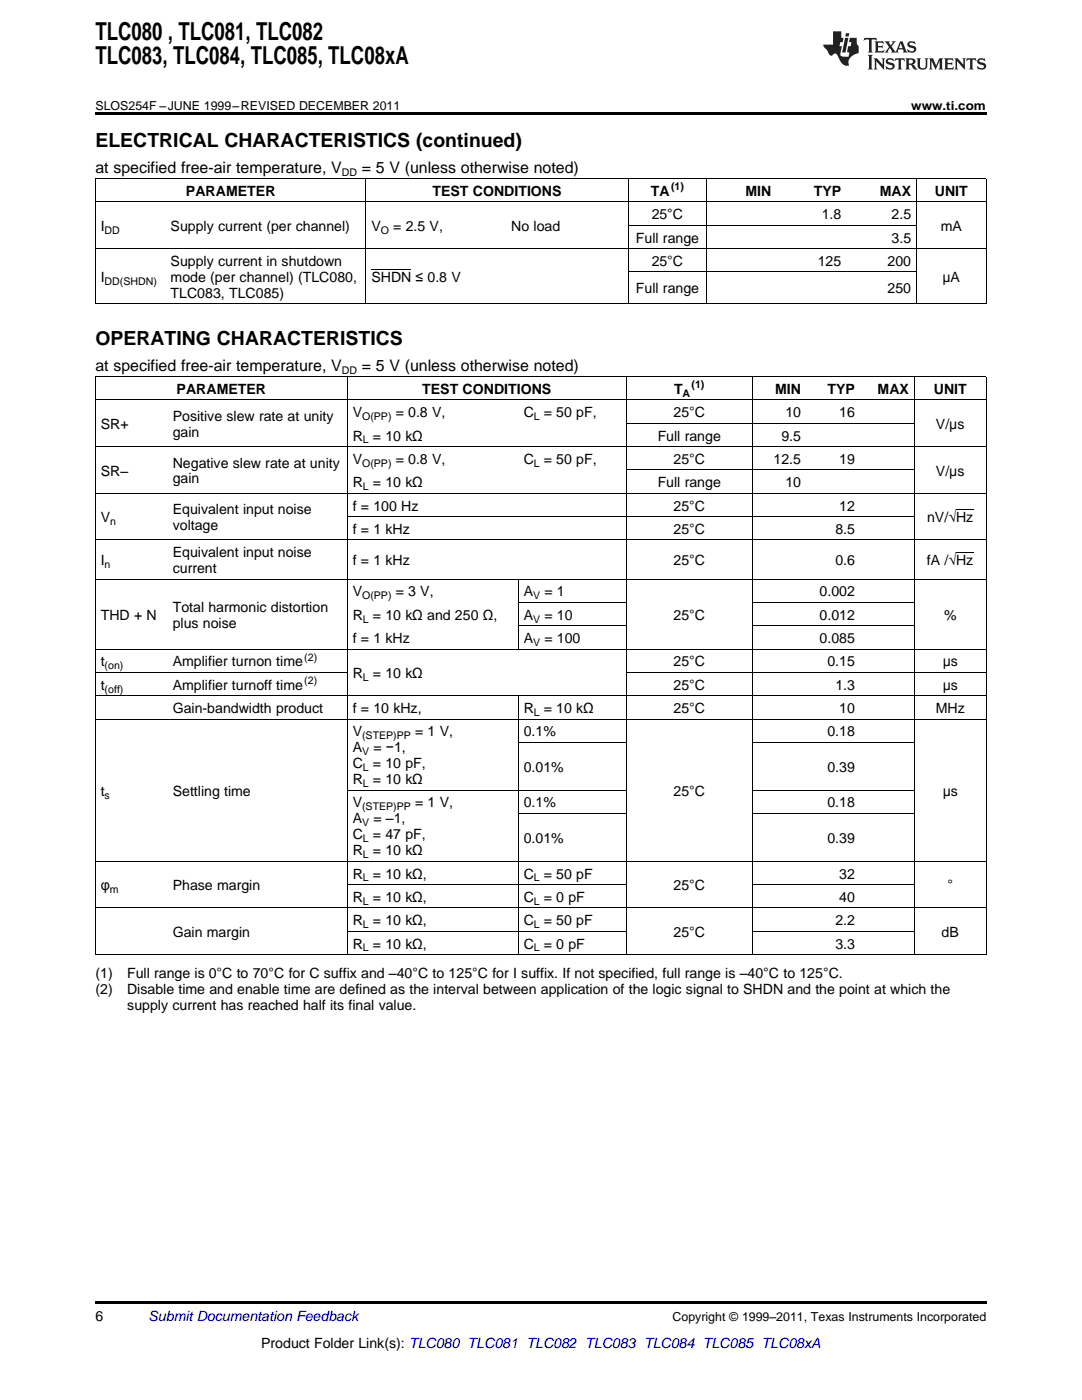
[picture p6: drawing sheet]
<svg xmlns="http://www.w3.org/2000/svg" width="216mm" height="279mm" viewBox="0 0 216 279" stroke-linecap="round" stroke-linejoin="round" font-family="sans-serif">
<defs><g id="words">
<g font-size="4.9">
<text x="19" y="7.9">TLC080 , TLC081, TLC082</text>
<text x="19" y="12.8">TLC083, TLC084, TLC085, TLC08xA</text>
</g>
<g font-size="3.9">
<text x="19" y="29.3">ELECTRICAL CHARACTERISTICS (continued)</text>
<text x="19" y="68.8">OPERATING CHARACTERISTICS</text>
</g>
<g font-size="3.2">
<text x="19" y="34.4">at specified free-air temperature, V</text>
<text x="72.2" y="34.4">= 5 V (unless otherwise noted)</text>
<text x="19" y="73.9">at specified free-air temperature, V</text>
<text x="72.2" y="73.9">= 5 V (unless otherwise noted)</text>
</g>
<g font-size="2.8">
<text x="37.1" y="39.1">PARAMETER</text>
<text x="86.3" y="39.1">TEST CONDITIONS</text>
<text x="129.9" y="39.1">TA</text>
<text x="148.7" y="39.1">MIN</text>
<text x="162.4" y="39.1">TYP</text>
<text x="175.5" y="39.1">MAX</text>
<text x="186.5" y="39.1">UNIT</text>
<text x="20.1" y="46.1">I</text>
<text x="34" y="46.1">Supply current (per channel)</text>
<text x="74.1" y="46.1">V</text>
<text x="78.5" y="46.1">= 2.5 V,</text>
<text x="102" y="46.1">No load</text>
<text x="130" y="43.7">25°C</text>
<text x="164" y="43.7">1.8</text>
<text x="177.9" y="43.7">2.5</text>
<text x="187.7" y="46.1">mA</text>
<text x="34" y="53.1">Supply current in shutdown</text>
<text x="126.9" y="48.4">Full range</text>
<text x="130" y="53.1">25°C</text>
<text x="163.2" y="53.1">125</text>
<text x="177.1" y="53.1">200</text>
<text x="177.9" y="48.4">3.5</text>
<text x="20.1" y="56.2">I</text>
<text x="34" y="56.2">mode (per channel) (TLC080,</text>
<text x="34" y="59.4">TLC083, TLC085)</text>
<text x="74.1" y="56.2">SHDN ≤ 0.8 V</text>
<text x="126.9" y="58.6">Full range</text>
<text x="177.1" y="58.6">250</text>
<text x="188.1" y="56.2">µA</text>
<text x="34.5" y="84">Positive slew rate at unity</text>
<text x="35.2" y="78.6">PARAMETER</text>
<text x="70.4" y="83.3">V</text>
<text x="79" y="83.3">= 0.8 V,</text>
<text x="84.2" y="78.6">TEST CONDITIONS</text>
<text x="104.5" y="83.3">C</text>
<text x="108.5" y="83.3">= 50 pF,</text>
<text x="134.4" y="83.3">25°C</text>
<text x="134.5" y="78.6">T</text>
<text x="154.7" y="78.6">MIN</text>
<text x="156.7" y="83.3">10</text>
<text x="165.1" y="78.6">TYP</text>
<text x="167.5" y="83.3">16</text>
<text x="175.1" y="78.6">MAX</text>
<text x="186.3" y="78.6">UNIT</text>
<text x="20.1" y="85.6">SR+</text>
<text x="34.5" y="87.2">gain</text>
<text x="70.4" y="87.9">R</text>
<text x="74.4" y="87.9">= 10 kΩ</text>
<text x="131.2" y="87.9">Full range</text>
<text x="155.9" y="87.9">9.5</text>
<text x="186.8" y="85.6">V/µs</text>
<text x="20.1" y="94.9">SR–</text>
<text x="34.5" y="93.3">Negative slew rate at unity</text>
<text x="70.4" y="92.6">V</text>
<text x="79" y="92.6">= 0.8 V,</text>
<text x="104.5" y="92.6">C</text>
<text x="108.5" y="92.6">= 50 pF,</text>
<text x="134.4" y="92.6">25°C</text>
<text x="154.3" y="92.6">12.5</text>
<text x="167.5" y="92.6">19</text>
<text x="186.8" y="94.9">V/µs</text>
<text x="34.5" y="96.5">gain</text>
<text x="70.4" y="97.2">R</text>
<text x="70.4" y="101.9">f = 100 Hz</text>
<text x="74.4" y="97.2">= 10 kΩ</text>
<text x="131.2" y="97.2">Full range</text>
<text x="134.4" y="101.9">25°C</text>
<text x="156.7" y="97.2">10</text>
<text x="167.5" y="101.9">12</text>
<text x="20.1" y="104.2">V</text>
<text x="34.5" y="102.6">Equivalent input noise</text>
<text x="34.5" y="105.8">voltage</text>
<text x="70.4" y="106.5">f = 1 kHz</text>
<text x="134.4" y="106.5">25°C</text>
<text x="166.7" y="106.5">8.5</text>
<text x="185" y="104.2">nV/√Hz</text>
<text x="20.1" y="112.8">I</text>
<text x="34.5" y="111.2">Equivalent input noise</text>
<text x="70.4" y="112.8">f = 1 kHz</text>
<text x="134.4" y="112.8">25°C</text>
<text x="166.7" y="112.8">0.6</text>
<text x="185" y="112.8">fA /√Hz</text>
<text x="34.5" y="114.4">current</text>
<text x="70.4" y="119">V</text>
<text x="79" y="119">= 3 V,</text>
<text x="104.5" y="119">A</text>
<text x="108.6" y="119">= 1</text>
<text x="163.5" y="119">0.002</text>
<text x="20.1" y="123.7">THD + N</text>
<text x="34.5" y="122.1">Total harmonic distortion</text>
<text x="34.5" y="125.3">plus noise</text>
<text x="70.4" y="123.7">R</text>
<text x="74.4" y="123.7">= 10 kΩ and 250 Ω,</text>
<text x="104.5" y="123.7">A</text>
<text x="108.6" y="123.7">= 10</text>
<text x="134.4" y="123.7">25°C</text>
<text x="163.5" y="123.7">0.012</text>
<text x="188.4" y="123.7">%</text>
<text x="70.4" y="128.3">f = 1 kHz</text>
<text x="104.5" y="128.3">A</text>
<text x="108.6" y="128.3">= 100</text>
<text x="163.5" y="128.3">0.085</text>
<text x="20.1" y="133">t</text>
<text x="20.1" y="137.7">t</text>
<text x="34.5" y="133">Amplifier turnon time</text>
<text x="34.5" y="137.7">Amplifier turnoff time</text>
<text x="70.4" y="135.3">R</text>
<text x="74.4" y="135.3">= 10 kΩ</text>
<text x="134.4" y="133">25°C</text>
<text x="134.4" y="137.7">25°C</text>
<text x="165.1" y="133">0.15</text>
<text x="166.7" y="137.7">1.3</text>
<text x="188.1" y="133">µs</text>
<text x="188.1" y="137.7">µs</text>
<text x="34.5" y="142.3">Gain-bandwidth product</text>
<text x="70.4" y="142.3">f = 10 kHz,</text>
<text x="104.5" y="142.3">R</text>
<text x="108.5" y="142.3">= 10 kΩ</text>
<text x="134.4" y="142.3">25°C</text>
<text x="167.5" y="142.3">10</text>
<text x="186.7" y="142.3">MHz</text>
<text x="70.4" y="147">V</text>
<text x="82.8" y="147">= 1 V,</text>
<text x="104.5" y="147">0.1%</text>
<text x="165.1" y="147">0.18</text>
<text x="70.4" y="150.1">A</text>
<text x="70.4" y="153.3">C</text>
<text x="74.4" y="153.3">= 10 pF,</text>
<text x="74.5" y="150.1">= −1,</text>
<text x="104.5" y="154.1">0.01%</text>
<text x="165.1" y="154.1">0.39</text>
<text x="20.1" y="158.8">t</text>
<text x="34.5" y="158.8">Settling time</text>
<text x="70.4" y="156.5">R</text>
<text x="70.4" y="161.1">V</text>
<text x="74.4" y="156.5">= 10 kΩ</text>
<text x="82.8" y="161.1">= 1 V,</text>
<text x="104.5" y="161.1">0.1%</text>
<text x="134.4" y="158.8">25°C</text>
<text x="165.1" y="161.1">0.18</text>
<text x="188.1" y="158.8">µs</text>
<text x="70.4" y="164.3">A</text>
<text x="70.4" y="167.5">C</text>
<text x="74.4" y="167.5">= 47 pF,</text>
<text x="74.5" y="164.3">= –1,</text>
<text x="70.4" y="170.7">R</text>
<text x="74.4" y="170.7">= 10 kΩ</text>
<text x="104.5" y="168.2">0.01%</text>
<text x="165.1" y="168.2">0.39</text>
<text x="20.1" y="177.7">φ</text>
<text x="34.5" y="177.7">Phase margin</text>
<text x="70.4" y="175.3">R</text>
<text x="70.4" y="180">R</text>
<text x="74.4" y="175.3">= 10 kΩ,</text>
<text x="74.4" y="180">= 10 kΩ,</text>
<text x="104.5" y="175.3">C</text>
<text x="104.5" y="180">C</text>
<text x="108.5" y="175.3">= 50 pF</text>
<text x="108.5" y="180">= 0 pF</text>
<text x="134.4" y="177.7">25°C</text>
<text x="167.5" y="175.3">32</text>
<text x="167.5" y="180">40</text>
<text x="189.1" y="177.7">°</text>
<text x="70.4" y="184.6">R</text>
<text x="74.4" y="184.6">= 10 kΩ,</text>
<text x="104.5" y="184.6">C</text>
<text x="108.5" y="184.6">= 50 pF</text>
<text x="166.7" y="184.6">2.2</text>
<text x="34.5" y="187">Gain margin</text>
<text x="70.4" y="189.3">R</text>
<text x="74.4" y="189.3">= 10 kΩ,</text>
<text x="104.5" y="189.3">C</text>
<text x="108.5" y="189.3">= 0 pF</text>
<text x="134.4" y="187">25°C</text>
<text x="166.7" y="189.3">3.3</text>
<text x="187.9" y="187">dB</text>
<text x="19" y="195.2">(1)</text>
<text x="25.4" y="195.2">Full range is 0°C to 70°C for C suffix and –40°C to 125°C for I suffix. If not specified, full range is –40°C to 125°C.</text>
<text x="19" y="198.3">(2)</text>
<text x="25.4" y="198.3">Disable time and enable time are defined as the interval between application of the logic signal to SHDN and the point at which the</text>
<text x="25.4" y="201.5">supply current has reached half its final value.</text>
<text x="19" y="263.6">6</text>
<text x="52.1" y="269">Product Folder Link(s): TLC080 TLC081 TLC082 TLC083 TLC084 TLC085 TLC08xA</text>
</g>
<text font-size="2.8" fill="#0000c8" x="29.6" y="263.6">Submit Documentation Feedback</text>
<g font-size="2.5">
<text x="19" y="21.9">SLOS254F –JUNE 1999–REVISED DECEMBER 2011</text>
<text x="181.8" y="21.9">www.ti.com</text>
<text x="134.2" y="263.6">Copyright © 1999–2011, Texas Instruments Incorporated</text>
</g>
<g font-size="2.1">
<text x="68.2" y="35.1">DD</text>
<text x="133.9" y="38">(1)</text>
<text x="20.9" y="46.6">DD</text>
<text x="76" y="46.6">O</text>
<text x="20.9" y="56.8">DD(SHDN)</text>
<text x="68.2" y="74.6">DD</text>
<text x="138" y="77.5">(1)</text>
<text x="72.2" y="83.8">O(PP)</text>
<text x="106.5" y="83.8">L</text>
<text x="136.2" y="79.2">A</text>
<text x="72.4" y="88.5">L</text>
<text x="72.2" y="93.1">O(PP)</text>
<text x="106.5" y="93.1">L</text>
<text x="72.4" y="97.8">L</text>
<text x="22" y="104.8">n</text>
<text x="20.9" y="113.3">n</text>
<text x="72.2" y="119.6">O(PP)</text>
<text x="106.4" y="119.6">V</text>
<text x="72.4" y="124.2">L</text>
<text x="106.4" y="124.2">V</text>
<text x="60.7" y="131.9">(2)</text>
<text x="106.4" y="128.9">V</text>
<text x="20.9" y="133.6">(on)</text>
<text x="60.7" y="136.5">(2)</text>
<text x="72.4" y="135.9">L</text>
<text x="20.9" y="138.2">(off)</text>
<text x="106.5" y="142.9">L</text>
<text x="72.2" y="147.5">(STEP)PP</text>
<text x="72.2" y="150.7">V</text>
<text x="72.4" y="153.9">L</text>
<text x="20.9" y="159.4">s</text>
<text x="72.2" y="161.7">(STEP)PP</text>
<text x="72.4" y="157.1">L</text>
<text x="72.2" y="164.9">V</text>
<text x="72.4" y="168.1">L</text>
<text x="72.4" y="171.2">L</text>
<text x="21.9" y="178.2">m</text>
<text x="72.4" y="175.9">L</text>
<text x="106.5" y="175.9">L</text>
<text x="72.4" y="180.6">L</text>
<text x="72.4" y="185.2">L</text>
<text x="106.5" y="180.6">L</text>
<text x="106.5" y="185.2">L</text>
<text x="72.4" y="189.9">L</text>
<text x="106.5" y="189.9">L</text>
</g>
</g></defs>
<g fill="#231f20">
<path d="M172.5 7.6l-.1 .5 .4-.2h.6v.1v2.1l-.2 .4h.9l-.2-.4v-2.1l.1-.1h.5l.5 .2-.2-.5zM174.5 8.3l.2 .3v1.5l-.2 .4h1.8l.2-.6a1.04 1.04 0 0 1-1.3 .2v-.7h.6l.3 .2v-.6l-.3 .2h-.6v-.6l.8-.1 .4 .3-.2-.5zM176.5 8.3l.9 1.1-.9 1.1h.8l-.2-.2 .4-.7 .5 .7-.2 .2h1.5l-.2-.2 .2-.4h.9l.1 .4-.2 .2h1l-.3-.3-.7-1.9h-.5l-.9 2-.8-1 .9-1h-.8l.1 .3-.4 .5-.3-.6 .1-.2zM179.7 8.6l.4 1h-.7zM181.3 8.4a.63 .63 0 0 0-.2 .7 .63 .63 0 0 0 .6 .4l.6 .2 .1 .2a.75 .75 0 0 1-.7 .4 .75 .75 0 0 1-.6-.5l.1 .7 .1-.1a1.11 1.11 0 0 0 1.5-.6 1.13 1.13 0 0 0-1.2-.8l-.1-.4a1.04 1.04 0 0 1 1.2 .2l-.2-.5-.2 .1-.4-.2zM173.2 10.9l.2 .4v2.2l-.2 .4h1l-.3-.4v-2.2l.3-.4zM174.3 11.6l.3 .4v1.5l-.3 .4h.8l-.2-.4v-1.3l1.5 1.7v-1.9l.2-.4h-.7l.2 .4v.9l-1.1-1.3zM177 11.8a.62 .62 0 0 0-.2 .7 .62 .62 0 0 0 .6 .4l.6 .1 .1 .3a.76 .76 0 0 1-.7 .3 .76 .76 0 0 1-.7-.4l.2 .7 .1-.1a1.11 1.11 0 0 0 1.5-.6 1.13 1.13 0 0 0-1.2-.8l-.1-.4a1.04 1.04 0 0 1 1.2 .2l-.2-.6-.2 .1-.5-.1zM178.7 11.6l-.2 .6a.61 .61 0 0 1 .8-.3v1.6l-.2 .4h.9l-.2-.4v-1.6a.63 .63 0 0 1 .7 .3l-.1-.6zM180.6 11.6l.3 .4v1.5l-.3 .4h1l-.2-.2-.1-.8 .6 .2a.76 .76 0 0 0 1.2 .7l-1-1a.58 .58 0 0 0 .6-.5 .58 .58 0 0 0-.5-.6zM181.4 11.9h.1a.45 .45 0 0 1 .5 .1 .45 .45 0 0 1 .1 .5l-.8 .2zM182.9 11.6l.2 .2a2.17 2.17 0 0 0 .3 1.9 .99 .99 0 0 0 1.6-.6v-1.1l.2-.4h-.7l.2 .2a1.92 1.92 0 0 1-.2 1.8 .6 .6 0 0 1-.9-.5v-1.1l.2-.4zM185.4 11.6l.2 .4v1.5l-.2 .4h.7l-.2-.4v-1.4l.8 1.8 .8-1.8v1.4l-.2 .4h.9l-.2-.4v-1.5l.2-.4h-.8l-.6 1.5-.6-1.5zM188.4 11.6l.2 .4v1.5l-.2 .4h1.8l.1-.6a1.04 1.04 0 0 1-1.2 .1v-.6h.5l.4 .2v-.6l-.4 .2h-.5v-.7h.8l.3 .3-.1-.6zM190.5 11.6l.2 .4v1.5l-.2 .4h.7l-.2-.4v-1.3l1.5 1.7v-1.9l.2-.4h-.7l.2 .4v.9l-1.1-1.3zM192.9 11.6l-.1 .6a.61 .61 0 0 1 .7-.3l.1 1.6-.3 .4h1l-.3-.4 .1-1.6a.63 .63 0 0 1 .7 .3l-.1-.6zM195.2 11.8a.62 .62 0 0 0-.2 .7 .62 .62 0 0 0 .6 .4l.6 .1 .1 .3a.76 .76 0 0 1-.7 .3 .76 .76 0 0 1-.6-.4l.1 .7 .1-.1a1.11 1.11 0 0 0 1.6-.6 1.13 1.13 0 0 0-1.3-.8l-.1-.4a1.04 1.04 0 0 1 1.2 .2l-.1-.6-.2 .1-.5-.1z"/>
<path d="M166.2 6.3v2.6h-1.9v.4l.8 .9a.91 .91 0 0 0 1 .8 .56 .56 0 0 1 .5-.3 .56 .56 0 0 1 .5 .3l.4 .8a1.53 1.53 0 0 0 1.9 1.2 1.54 1.54 0 0 1 1-2.1l.9-.3v-1.4a1.52 1.52 0 0 1-.4-1.6h-1.3l-.2 .8h.5l-.2 .8h-.5l-.1 1v.2l.4 .1-.2 .8a1.93 1.93 0 0 1-1.6-.3l.3-1.8h-.5l.2-.8h.4l.2-.8h-.4v-1.3zM168.6 7.6l-.6 2.9h.7l.6-2.9zM168.8 6.6l-.1 .7h.6l.2-.7z"/>
</g>
<path d="M19 22.5h177.8v.5h-177.8zM19 259.7h177.8v.5h-177.8z" fill="#000"/>
<g fill="none" stroke="#000" stroke-width=".2">
<path d="M19 35.6h177.8M19.1 35.7v25M73 35.7v25M125.3 35.7v25M141 35.7v25M182.8 35.7v25M196.8 35.7v25M19 49.6h177.8M19 40.3h177.8M74.1 53.7h8M125.4 54.3h57.5M125.4 45h57.5"/>
<path d="M19 79.8h177.8M19 75.2h177.8M19 60.6h177.8M19.1 75.2v115.4M69.3 75.2v115.4M124.9 75.2v115.4M150.1 75.2v115.4M182.4 75.2v115.4M196.8 75.2v115.4M19 98.4h177.8M19 89.1h177.8M125 93.8h57.5"/>
<path d="M125 84.5h57.5M19 115.6h177.8M19 107.8h177.8M69.3 103.1h113.2M103.4 115.6v14M190.8 110.3h3.4M190.8 101.7h3.4M19 138.9h177.8M19 134.2h50.3M19 129.6h177.8M103.4 138.9v51.7M103.4 124.9h21.6"/>
<path d="M103.4 120.2h21.6M125 134.2h71.8M150.1 124.9h32.4M150.1 120.2h32.4M19 143.5h177.8M69.3 157.7h55.7M103.4 148.2h21.6M150.1 157.7h32.4M150.1 148.2h32.4M19 171.9h177.8M69.3 176.5h55.7M103.4 162.4h21.6"/>
<path d="M150.1 176.5h32.4M150.1 162.4h32.4M19 190.5h177.8M19 181.2h177.8M69.3 185.9h55.7M150.1 185.9h32.4"/>
</g>
<use href="#words"/>
</svg>
